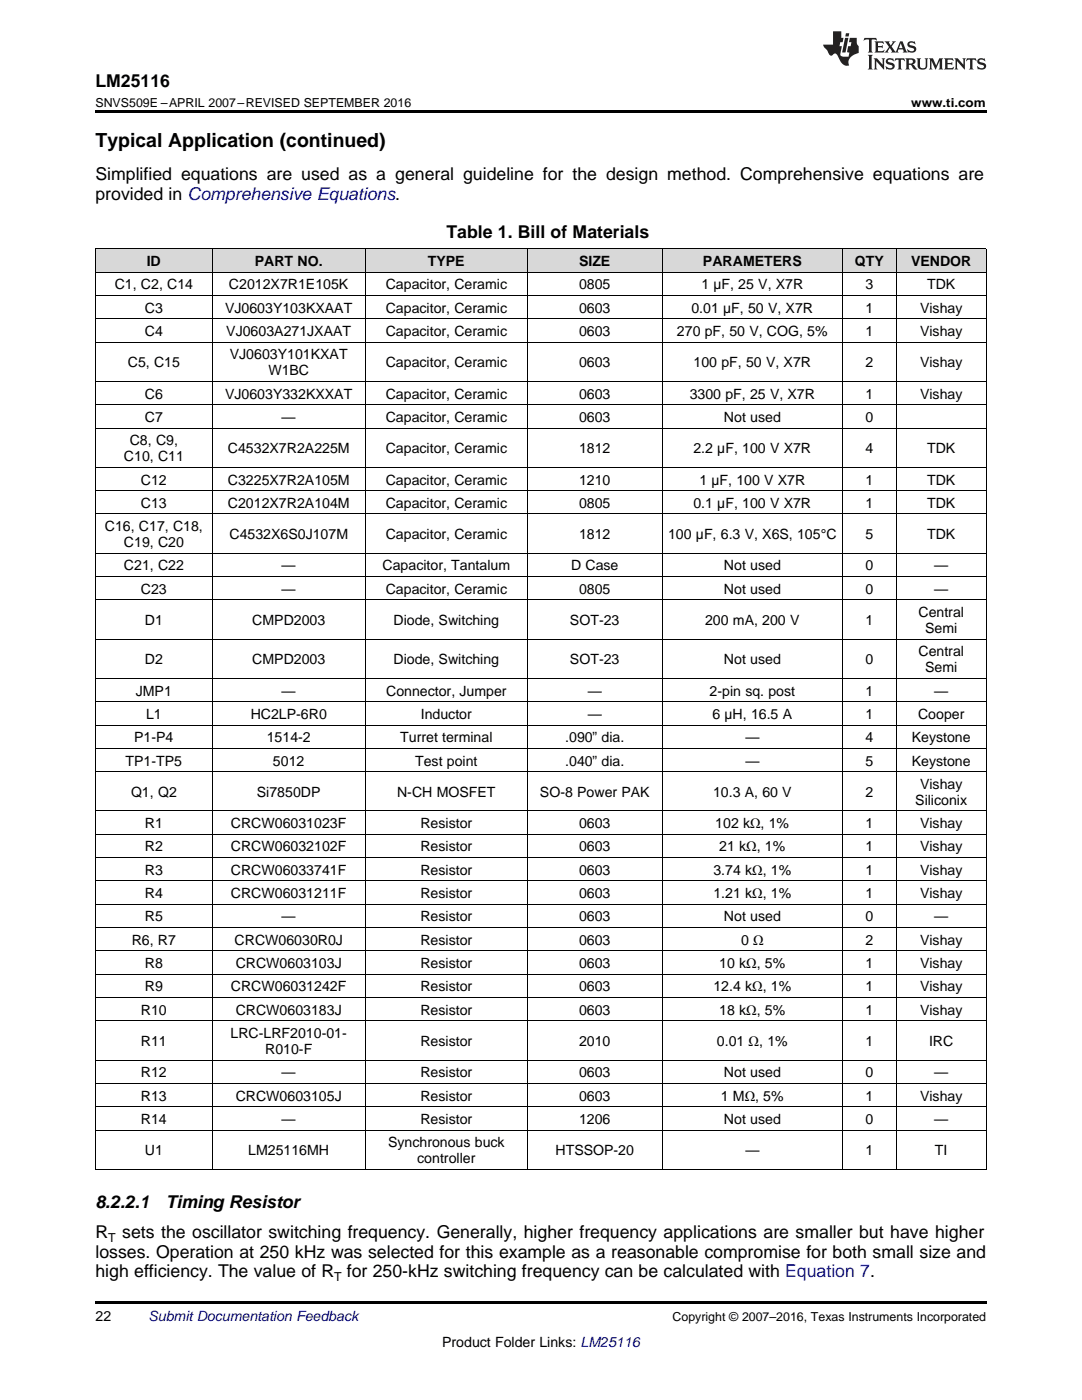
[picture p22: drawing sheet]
<svg xmlns="http://www.w3.org/2000/svg" width="216mm" height="279mm" viewBox="0 0 216 279" stroke-linecap="round" stroke-linejoin="round" font-family="sans-serif">
<defs><g id="words">
<text font-size="3.9" x="19" y="29.3">Typical Application (continued)</text>
<g font-size="3.5">
<text x="19" y="17.3">LM25116</text>
<text x="19" y="36">Simplified equations are used as a general guideline for the design method. Comprehensive equations are</text>
<text x="19" y="39.9">provided in Comprehensive Equations.</text>
<text x="89.1" y="47.6">Table 1. Bill of Materials</text>
<text x="19" y="241.2">8.2.2.1</text>
<text x="33.1" y="241.2">Timing Resistor</text>
<text x="19" y="247.1">R</text>
<text x="19" y="251">losses. Operation at 250 kHz was selected for this example as a reasonable compromise for both small size and</text>
<text x="24.4" y="247.1">sets the oscillator switching frequency. Generally, higher frequency applications are smaller but have higher</text>
<text x="19" y="254.9">high efficiency. The value of R</text>
<text x="69.2" y="254.9">for 250-kHz switching frequency can be calculated with Equation 7.</text>
</g>
<g font-size="2.8">
<text x="29.3" y="53.1">ID</text>
<text x="50.8" y="53.1">PART NO.</text>
<text x="85.4" y="53.1">TYPE</text>
<text x="115.5" y="53.1">SIZE</text>
<text x="140.3" y="53.1">PARAMETERS</text>
<text x="170.6" y="53.1">QTY</text>
<text x="181.8" y="53.1">VENDOR</text>
<text x="22.9" y="57.7">C1, C2, C14</text>
<text x="45.7" y="57.7">C2012X7R1E105K</text>
<text x="77" y="57.7">Capacitor, Ceramic</text>
<text x="115.5" y="57.7">0805</text>
<text x="139.9" y="57.7">1 µF, 25 V, X7R</text>
<text x="172.7" y="57.7">3</text>
<text x="185" y="57.7">TDK</text>
<text x="28.9" y="62.4">C3</text>
<text x="44.9" y="62.4">VJ0603Y103KXAAT</text>
<text x="77" y="62.4">Capacitor, Ceramic</text>
<text x="115.5" y="62.4">0603</text>
<text x="138" y="62.4">0.01 µF, 50 V, X7R</text>
<text x="172.7" y="62.4">1</text>
<text x="183.6" y="62.4">Vishay</text>
<text x="28.9" y="67.1">C4</text>
<text x="45.2" y="67.1">VJ0603A271JXAAT</text>
<text x="45.9" y="71.7">VJ0603Y101KXAT</text>
<text x="77" y="67.1">Capacitor, Ceramic</text>
<text x="115.5" y="67.1">0603</text>
<text x="135.1" y="67.1">270 pF, 50 V, COG, 5%</text>
<text x="172.7" y="67.1">1</text>
<text x="183.6" y="67.1">Vishay</text>
<text x="25.5" y="73.3">C5, C15</text>
<text x="53.6" y="74.9">W1BC</text>
<text x="77" y="73.3">Capacitor, Ceramic</text>
<text x="115.5" y="73.3">0603</text>
<text x="138.4" y="73.3">100 pF, 50 V, X7R</text>
<text x="172.7" y="73.3">2</text>
<text x="183.6" y="73.3">Vishay</text>
<text x="28.9" y="79.6">C6</text>
<text x="44.9" y="79.6">VJ0603Y332KXXAT</text>
<text x="77" y="79.6">Capacitor, Ceramic</text>
<text x="115.5" y="79.6">0603</text>
<text x="137.6" y="79.6">3300 pF, 25 V, X7R</text>
<text x="172.7" y="79.6">1</text>
<text x="183.6" y="79.6">Vishay</text>
<text x="25.9" y="88.9">C8, C9,</text>
<text x="28.9" y="84.2">C7</text>
<text x="56.2" y="84.2">—</text>
<text x="77" y="84.2">Capacitor, Ceramic</text>
<text x="115.5" y="84.2">0603</text>
<text x="144.5" y="84.2">Not used</text>
<text x="172.7" y="84.2">0</text>
<text x="24.7" y="92">C10, C11</text>
<text x="45.5" y="90.5">C4532X7R2A225M</text>
<text x="77" y="90.5">Capacitor, Ceramic</text>
<text x="115.5" y="90.5">1812</text>
<text x="138.4" y="90.5">2.2 µF, 100 V X7R</text>
<text x="172.7" y="90.5">4</text>
<text x="185" y="90.5">TDK</text>
<text x="28.1" y="96.7">C12</text>
<text x="28.1" y="101.4">C13</text>
<text x="45.5" y="96.7">C3225X7R2A105M</text>
<text x="45.5" y="101.4">C2012X7R2A104M</text>
<text x="77" y="96.7">Capacitor, Ceramic</text>
<text x="77" y="101.4">Capacitor, Ceramic</text>
<text x="115.5" y="96.7">1210</text>
<text x="115.5" y="101.4">0805</text>
<text x="138.4" y="101.4">0.1 µF, 100 V X7R</text>
<text x="139.6" y="96.7">1 µF, 100 V X7R</text>
<text x="172.7" y="96.7">1</text>
<text x="172.7" y="101.4">1</text>
<text x="185" y="96.7">TDK</text>
<text x="185" y="101.4">TDK</text>
<text x="20.9" y="106">C16, C17, C18,</text>
<text x="45.8" y="107.6">C4532X6S0J107M</text>
<text x="77" y="107.6">Capacitor, Ceramic</text>
<text x="115.5" y="107.6">1812</text>
<text x="133.3" y="107.6">100 µF, 6.3 V, X6S, 105°C</text>
<text x="172.7" y="107.6">5</text>
<text x="185" y="107.6">TDK</text>
<text x="24.7" y="109.2">C19, C20</text>
<text x="24.7" y="113.8">C21, C22</text>
<text x="56.2" y="113.8">—</text>
<text x="76.3" y="113.8">Capacitor, Tantalum</text>
<text x="113.9" y="113.8">D Case</text>
<text x="144.5" y="113.8">Not used</text>
<text x="172.7" y="113.8">0</text>
<text x="186.4" y="113.8">—</text>
<text x="28.1" y="118.5">C23</text>
<text x="56.2" y="118.5">—</text>
<text x="77" y="118.5">Capacitor, Ceramic</text>
<text x="115.5" y="118.5">0805</text>
<text x="144.5" y="118.5">Not used</text>
<text x="172.7" y="118.5">0</text>
<text x="186.4" y="118.5">—</text>
<text x="28.9" y="124.7">D1</text>
<text x="50.3" y="124.7">CMPD2003</text>
<text x="78.5" y="124.7">Diode, Switching</text>
<text x="113.7" y="124.7">SOT-23</text>
<text x="140.7" y="124.7">200 mA, 200 V</text>
<text x="172.7" y="124.7">1</text>
<text x="183.3" y="123.2">Central</text>
<text x="183.3" y="131">Central</text>
<text x="184.6" y="126.3">Semi</text>
<text x="28.9" y="132.6">D2</text>
<text x="50.3" y="132.6">CMPD2003</text>
<text x="78.5" y="132.6">Diode, Switching</text>
<text x="113.7" y="132.6">SOT-23</text>
<text x="144.5" y="132.6">Not used</text>
<text x="172.7" y="132.6">0</text>
<text x="184.6" y="134.2">Semi</text>
<text x="27.1" y="138.8">JMP1</text>
<text x="29.1" y="143.5">L1</text>
<text x="50" y="143.5">HC2LP-6R0</text>
<text x="56.2" y="138.8">—</text>
<text x="77" y="138.8">Connector, Jumper</text>
<text x="84" y="143.5">Inductor</text>
<text x="117.3" y="138.8">—</text>
<text x="117.3" y="143.5">—</text>
<text x="141.6" y="138.8">2-pin sq. post</text>
<text x="142.2" y="143.5">6 µH, 16.5 A</text>
<text x="172.7" y="138.8">1</text>
<text x="172.7" y="143.5">1</text>
<text x="183.2" y="143.5">Cooper</text>
<text x="186.4" y="138.8">—</text>
<text x="26.8" y="148.1">P1-P4</text>
<text x="53.2" y="148.1">1514-2</text>
<text x="79.9" y="148.1">Turret terminal</text>
<text x="112.8" y="148.1">.090” dia.</text>
<text x="148.7" y="148.1">—</text>
<text x="172.7" y="148.1">4</text>
<text x="181.9" y="148.1">Keystone</text>
<text x="25" y="152.8">TP1-TP5</text>
<text x="54.5" y="152.8">5012</text>
<text x="82.8" y="152.8">Test point</text>
<text x="112.8" y="152.8">.040” dia.</text>
<text x="148.7" y="152.8">—</text>
<text x="172.7" y="152.8">5</text>
<text x="181.9" y="152.8">Keystone</text>
<text x="26.1" y="159">Q1, Q2</text>
<text x="51.3" y="159">Si7850DP</text>
<text x="79.2" y="159">N-CH MOSFET</text>
<text x="107.7" y="159">SO-8 Power PAK</text>
<text x="142.3" y="159">10.3 A, 60 V</text>
<text x="172.7" y="159">2</text>
<text x="182.6" y="160.6">Siliconix</text>
<text x="183.6" y="157.4">Vishay</text>
<text x="28.9" y="165.3">R1</text>
<text x="46.1" y="165.3">CRCW06031023F</text>
<text x="83.9" y="165.3">Resistor</text>
<text x="115.5" y="165.3">0603</text>
<text x="142.7" y="165.3">102 kΩ, 1%</text>
<text x="172.7" y="165.3">1</text>
<text x="183.6" y="165.3">Vishay</text>
<text x="28.9" y="169.9">R2</text>
<text x="46.1" y="169.9">CRCW06032102F</text>
<text x="83.9" y="169.9">Resistor</text>
<text x="115.5" y="169.9">0603</text>
<text x="143.5" y="169.9">21 kΩ, 1%</text>
<text x="172.7" y="169.9">1</text>
<text x="183.6" y="169.9">Vishay</text>
<text x="28.9" y="174.6">R3</text>
<text x="28.9" y="179.2">R4</text>
<text x="46.1" y="174.6">CRCW06033741F</text>
<text x="46.1" y="179.2">CRCW06031211F</text>
<text x="83.9" y="174.6">Resistor</text>
<text x="83.9" y="179.2">Resistor</text>
<text x="115.5" y="174.6">0603</text>
<text x="115.5" y="179.2">0603</text>
<text x="142.3" y="174.6">3.74 kΩ, 1%</text>
<text x="142.3" y="179.2">1.21 kΩ, 1%</text>
<text x="172.7" y="174.6">1</text>
<text x="172.7" y="179.2">1</text>
<text x="183.6" y="174.6">Vishay</text>
<text x="183.6" y="179.2">Vishay</text>
<text x="28.9" y="183.9">R5</text>
<text x="56.2" y="183.9">—</text>
<text x="83.9" y="183.9">Resistor</text>
<text x="115.5" y="183.9">0603</text>
<text x="144.5" y="183.9">Not used</text>
<text x="172.7" y="183.9">0</text>
<text x="186.4" y="183.9">—</text>
<text x="26.3" y="188.6">R6, R7</text>
<text x="46.8" y="188.6">CRCW06030R0J</text>
<text x="83.9" y="188.6">Resistor</text>
<text x="115.5" y="188.6">0603</text>
<text x="147.9" y="188.6">0 Ω</text>
<text x="172.7" y="188.6">2</text>
<text x="183.6" y="188.6">Vishay</text>
<text x="28.9" y="193.2">R8</text>
<text x="28.9" y="197.9">R9</text>
<text x="46.1" y="197.9">CRCW06031242F</text>
<text x="47" y="193.2">CRCW0603103J</text>
<text x="83.9" y="193.2">Resistor</text>
<text x="83.9" y="197.9">Resistor</text>
<text x="115.5" y="193.2">0603</text>
<text x="115.5" y="197.9">0603</text>
<text x="142.3" y="197.9">12.4 kΩ, 1%</text>
<text x="143.5" y="193.2">10 kΩ, 5%</text>
<text x="172.7" y="193.2">1</text>
<text x="172.7" y="197.9">1</text>
<text x="183.6" y="193.2">Vishay</text>
<text x="183.6" y="197.9">Vishay</text>
<text x="28.1" y="202.5">R10</text>
<text x="47" y="202.5">CRCW0603183J</text>
<text x="83.9" y="202.5">Resistor</text>
<text x="115.5" y="202.5">0603</text>
<text x="143.5" y="202.5">18 kΩ, 5%</text>
<text x="172.7" y="202.5">1</text>
<text x="183.6" y="202.5">Vishay</text>
<text x="28.1" y="208.8">R11</text>
<text x="46" y="207.2">LRC-LRF2010-01-</text>
<text x="83.9" y="208.8">Resistor</text>
<text x="115.5" y="208.8">2010</text>
<text x="143.1" y="208.8">0.01 Ω, 1%</text>
<text x="172.7" y="208.8">1</text>
<text x="185.4" y="208.8">IRC</text>
<text x="28.1" y="215">R12</text>
<text x="52.9" y="210.4">R010-F</text>
<text x="56.2" y="215">—</text>
<text x="83.9" y="215">Resistor</text>
<text x="115.5" y="215">0603</text>
<text x="144.5" y="215">Not used</text>
<text x="172.7" y="215">0</text>
<text x="186.4" y="215">—</text>
<text x="28.1" y="219.7">R13</text>
<text x="47" y="219.7">CRCW0603105J</text>
<text x="83.9" y="219.7">Resistor</text>
<text x="115.5" y="219.7">0603</text>
<text x="143.8" y="219.7">1 MΩ, 5%</text>
<text x="172.7" y="219.7">1</text>
<text x="183.6" y="219.7">Vishay</text>
<text x="28.1" y="224.3">R14</text>
<text x="56.2" y="224.3">—</text>
<text x="83.9" y="224.3">Resistor</text>
<text x="115.5" y="224.3">1206</text>
<text x="144.5" y="224.3">Not used</text>
<text x="172.7" y="224.3">0</text>
<text x="186.4" y="224.3">—</text>
<text x="28.9" y="230.6">U1</text>
<text x="49.5" y="230.6">LM25116MH</text>
<text x="77.4" y="229">Synchronous buck</text>
<text x="83.3" y="232.2">controller</text>
<text x="110.8" y="230.6">HTSSOP-20</text>
<text x="148.7" y="230.6">—</text>
<text x="172.7" y="230.6">1</text>
<text x="186.5" y="230.6">TI</text>
<text x="19" y="263.6">22</text>
<text x="88.2" y="268.9">Product Folder Links: LM25116</text>
</g>
<text font-size="2.8" fill="#0000c8" x="29.6" y="263.6">Submit Documentation Feedback</text>
<g font-size="2.5">
<text x="19" y="21.4">SNVS509E –APRIL 2007–REVISED SEPTEMBER 2016</text>
<text x="181.8" y="21.4">www.ti.com</text>
<text x="21.6" y="247.8">T</text>
<text x="66.7" y="255.6">T</text>
<text x="134.2" y="263.6">Copyright © 2007–2016, Texas Instruments Incorporated</text>
</g>
</g></defs>
<g fill="#d8d8d8">
<path d="M19 49.7h23.4v4.7h-23.4z"/>
<path d="M42.4 49.7h30.5v4.7h-30.5z"/>
<path d="M72.9 49.7h32.3v4.7h-32.3z"/>
<path d="M105.2 49.7h27v4.7h-27z"/>
<path d="M132.2 49.7h35.9v4.7h-35.9z"/>
<path d="M168.1 49.7h10.8v4.7h-10.8z"/>
<path d="M178.9 49.7h17.9v4.7h-17.9z"/>
</g>
<path d="M19 22h177.8v.5h-177.8zM19 259.7h177.8v.5h-177.8z" fill="#000"/>
<g fill="none" stroke="#000" stroke-width=".2">
<path d="M19 59h177.8M19 54.3h177.8M19 49.7h177.8M19.1 49.7v183.7M42.3 49.7v183.7M72.9 49.7v183.7M105.2 49.7v183.7M132.1 49.7v183.7M168 49.7v183.7M178.8 49.7v183.7M196.8 49.7v183.7M19 76.1h177.8"/>
<path d="M19 68.3h177.8M19 63.6h177.8M19 97.9h177.8M19 93.3h177.8M19 85.4h177.8M19 80.8h177.8M19 119.7h177.8M19 115.1h177.8M19 110.4h177.8M19 102.6h177.8M19 135.4h177.8M19 127.5h177.8"/>
<path d="M19 154h177.8M19 149.3h177.8M19 144.7h177.8M19 140h177.8M19 175.8h177.8M19 171.2h177.8M19 166.5h177.8M19 161.8h177.8M19 199.1h177.8M19 194.4h177.8M19 189.8h177.8M19 185.1h177.8"/>
<path d="M19 180.5h177.8M19 216.2h177.8M19 211.6h177.8M19 203.7h177.8M19 233.4h177.8M19 225.5h177.8M19 220.9h177.8"/>
</g>
<g fill="#231f20">
<path d="M172.5 7.6l-.1 .5 .4-.2h.6v.1v2.1l-.2 .4h.9l-.2-.4v-2.1l.1-.1h.5l.5 .2-.2-.5zM174.5 8.3l.2 .3v1.5l-.2 .4h1.8l.2-.6a1.04 1.04 0 0 1-1.3 .2v-.7h.6l.3 .2v-.6l-.3 .2h-.6v-.6l.8-.1 .4 .3-.2-.5zM176.5 8.3l.9 1.1-.9 1.1h.8l-.2-.2 .4-.7 .5 .7-.2 .2h1.5l-.2-.2 .2-.4h.9l.1 .4-.2 .2h1l-.3-.3-.7-1.9h-.5l-.9 2-.8-1 .9-1h-.8l.1 .3-.4 .5-.3-.6 .1-.2zM179.7 8.6l.4 1h-.7zM181.3 8.4a.63 .63 0 0 0-.2 .7 .63 .63 0 0 0 .6 .4l.6 .2 .1 .2a.75 .75 0 0 1-.7 .4 .75 .75 0 0 1-.6-.5l.1 .7 .1-.1a1.11 1.11 0 0 0 1.5-.6 1.13 1.13 0 0 0-1.2-.8l-.1-.4a1.04 1.04 0 0 1 1.2 .2l-.2-.5-.2 .1-.4-.2zM173.2 10.9l.2 .4v2.2l-.2 .4h1l-.3-.4v-2.2l.3-.4zM174.3 11.6l.3 .4v1.5l-.3 .4h.8l-.2-.4v-1.3l1.5 1.7v-1.9l.2-.4h-.7l.2 .4v.9l-1.1-1.3zM177 11.8a.62 .62 0 0 0-.2 .7 .62 .62 0 0 0 .6 .4l.6 .1 .1 .3a.76 .76 0 0 1-.7 .3 .76 .76 0 0 1-.7-.4l.2 .7 .1-.1a1.11 1.11 0 0 0 1.5-.6 1.13 1.13 0 0 0-1.2-.8l-.1-.4a1.04 1.04 0 0 1 1.2 .2l-.2-.6-.2 .1-.5-.1zM178.7 11.6l-.2 .6a.61 .61 0 0 1 .8-.3v1.6l-.2 .4h.9l-.2-.4v-1.6a.63 .63 0 0 1 .7 .3l-.1-.6zM180.6 11.6l.3 .4v1.5l-.3 .4h1l-.2-.2-.1-.8 .6 .2a.76 .76 0 0 0 1.2 .7l-1-1a.58 .58 0 0 0 .6-.5 .58 .58 0 0 0-.5-.6zM181.4 11.9h.1a.45 .45 0 0 1 .5 .1 .45 .45 0 0 1 .1 .5l-.8 .2zM182.9 11.6l.2 .2a2.17 2.17 0 0 0 .3 1.9 .99 .99 0 0 0 1.6-.6v-1.1l.2-.4h-.7l.2 .2a1.92 1.92 0 0 1-.2 1.8 .6 .6 0 0 1-.9-.5v-1.1l.2-.4zM185.4 11.6l.2 .4v1.5l-.2 .4h.7l-.2-.4v-1.4l.8 1.8 .8-1.8v1.4l-.2 .4h.9l-.2-.4v-1.5l.2-.4h-.8l-.6 1.5-.6-1.5zM188.4 11.6l.2 .4v1.5l-.2 .4h1.8l.1-.6a1.04 1.04 0 0 1-1.2 .1v-.6h.5l.4 .2v-.6l-.4 .2h-.5v-.7h.8l.3 .3-.1-.6zM190.5 11.6l.2 .4v1.5l-.2 .4h.7l-.2-.4v-1.3l1.5 1.7v-1.9l.2-.4h-.7l.2 .4v.9l-1.1-1.3zM192.9 11.6l-.1 .6a.61 .61 0 0 1 .7-.3l.1 1.6-.3 .4h1l-.3-.4 .1-1.6a.63 .63 0 0 1 .7 .3l-.1-.6zM195.2 11.8a.62 .62 0 0 0-.2 .7 .62 .62 0 0 0 .6 .4l.6 .1 .1 .3a.76 .76 0 0 1-.7 .3 .76 .76 0 0 1-.6-.4l.1 .7 .1-.1a1.11 1.11 0 0 0 1.6-.6 1.13 1.13 0 0 0-1.3-.8l-.1-.4a1.04 1.04 0 0 1 1.2 .2l-.1-.6-.2 .1-.5-.1z"/>
<path d="M166.2 6.3v2.6h-1.9v.4l.8 .9a.91 .91 0 0 0 1 .8 .56 .56 0 0 1 .5-.3 .56 .56 0 0 1 .5 .3l.4 .8a1.53 1.53 0 0 0 1.9 1.2 1.54 1.54 0 0 1 1-2.1l.9-.3v-1.4a1.52 1.52 0 0 1-.4-1.6h-1.3l-.2 .8h.5l-.2 .8h-.5l-.1 1v.2l.4 .1-.2 .8a1.93 1.93 0 0 1-1.6-.3l.3-1.8h-.5l.2-.8h.4l.2-.8h-.4v-1.3zM168.6 7.6l-.6 2.9h.7l.6-2.9zM168.8 6.6l-.1 .7h.6l.2-.7z"/>
</g>
<use href="#words"/>
</svg>
